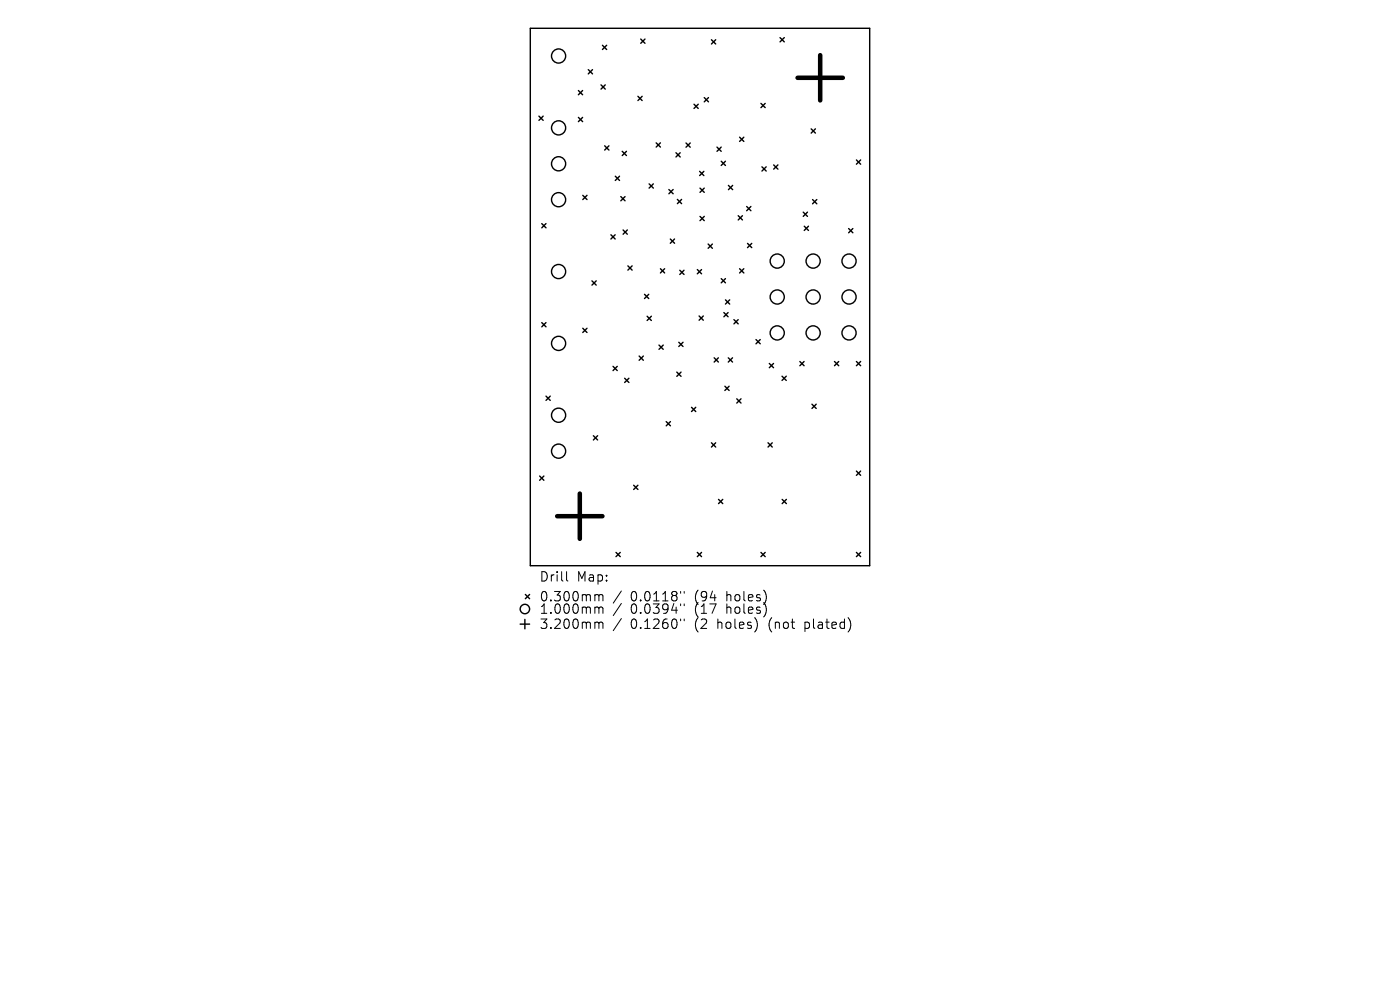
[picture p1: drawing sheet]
<svg xmlns="http://www.w3.org/2000/svg" width="297mm" height="210mm" viewBox="0 0 297 210" stroke-linecap="round" stroke-linejoin="round" font-family="sans-serif">
<defs><g id="words">
<g font-size="2.8">
<text x="114.4" y="123.7">Drill</text>
<text x="122.4" y="123.7">Map:</text>
<text x="114.4" y="127.9">0.300mm</text>
<text x="114.4" y="130.5">1.000mm</text>
<text x="133.8" y="127.9">0.0118&quot;</text>
<text x="133.8" y="130.5">0.0394&quot;</text>
<text x="147.5" y="127.9">(94</text>
<text x="147.5" y="130.5">(17</text>
<text x="154.4" y="127.9">holes)</text>
<text x="154.4" y="130.5">holes)</text>
<text x="114.4" y="133.7">3.200mm</text>
<text x="133.8" y="133.7">0.1260&quot;</text>
<text x="147.5" y="133.7">(2</text>
<text x="152.5" y="133.7">holes)</text>
<text x="163.5" y="133.7">(not</text>
<text x="171.4" y="133.7">plated)</text>
</g>
</g></defs>
<g fill="none" stroke="#000" stroke-width=".3">
<path d="M112.5 6h72v114h-72zM122.7 19.2l.9 .9M123.6 19.2l-.9 .9M124.8 14.8l.9 .9M125.7 14.8l-.9 .9M127.5 18l.9 .9M127.8 9.6l.9 .9M128.4 18l-.9 .9M128.7 9.6l-.9 .9M135.9 8.3l.9 .9M136.8 8.3l-.9 .9M150.9 8.4l.9 .9"/>
<path d="M151.8 8.4l-.9 .9M165.5 8l.9 .9M166.4 8l-.9 .9M114.3 24.6l.9 .9M115.2 24.6l-.9 .9M122.7 24.9l.9 .9M123.6 24.9l-.9 .9M128.3 30.9l.9 .9M129.2 30.9l-.9 .9M130.5 37.4l.9 .9M131.4 37.4l-.9 .9M132 32.1l.9 .9"/>
<path d="M132.9 32.1l-.9 .9M135.3 20.4l.9 .9M136.2 20.4l-.9 .9M137.7 39l.9 .9M138.6 39l-.9 .9M139.2 30.3l.9 .9M140.1 30.3l-.9 .9M143.4 32.4l.9 .9M144.3 32.4l-.9 .9M145.5 30.3l.9 .9M146.4 30.3l-.9 .9M147.2 22.1l.9 .9"/>
<path d="M148.1 22.1l-.9 .9M148.4 36.3l.9 .9M148.5 39.9l.9 .9M149.3 36.3l-.9 .9M149.4 39.9l-.9 .9M149.4 20.7l.9 .9M150.3 20.7l-.9 .9M152.1 31.2l.9 .9M153 31.2l-.9 .9M153 34.2l.9 .9M153.9 34.2l-.9 .9M154.5 39.3l.9 .9"/>
<path d="M155.4 39.3l-.9 .9M156.9 29.1l.9 .9M157.8 29.1l-.9 .9M161.4 21.9l.9 .9M161.6 35.4l.9 .9M162.3 21.9l-.9 .9M162.5 35.4l-.9 .9M164.1 35l.9 .9M165 35l-.9 .9M172.1 27.3l.9 .9M173 27.3l-.9 .9M181.7 33.9l.9 .9"/>
<path d="M182.6 33.9l-.9 .9M114.9 47.4l.9 .9M115.8 47.4l-.9 .9M123.6 41.4l.9 .9M124.5 41.4l-.9 .9M125.6 59.6l.9 .9M126.5 59.6l-.9 .9M129.6 49.8l.9 .9M130.5 49.8l-.9 .9M131.7 41.7l.9 .9M132.2 48.8l.9 .9M132.6 41.7l-.9 .9"/>
<path d="M133.1 48.8l-.9 .9M133.2 56.4l.9 .9M134.1 56.4l-.9 .9M140.1 57l.9 .9M141 57l-.9 .9M141.9 40.2l.9 .9M142.2 50.7l.9 .9M142.8 40.2l-.9 .9M143.1 50.7l-.9 .9M143.7 42.3l.9 .9M144.2 57.3l.9 .9M144.6 42.3l-.9 .9"/>
<path d="M145.1 57.3l-.9 .9M147.9 57.2l.9 .9M148.5 45.9l.9 .9M148.8 57.2l-.9 .9M149.4 45.9l-.9 .9M150.2 51.8l.9 .9M151.1 51.8l-.9 .9M153 59.1l.9 .9M153.9 59.1l-.9 .9M156.6 45.8l.9 .9M156.9 57l.9 .9M157.5 45.8l-.9 .9"/>
<path d="M157.8 57l-.9 .9M158.4 43.8l.9 .9M158.6 51.6l.9 .9M159.3 43.8l-.9 .9M159.5 51.6l-.9 .9M170.4 45l.9 .9M170.6 48l.9 .9M171.3 45l-.9 .9M171.5 48l-.9 .9M172.4 42.3l.9 .9M173.3 42.3l-.9 .9M180 48.5l.9 .9"/>
<path d="M180.9 48.5l-.9 .9M114.9 68.4l.9 .9M115.8 68.4l-.9 .9M123.6 69.6l.9 .9M124.5 69.6l-.9 .9M130.1 77.7l.9 .9M131 77.7l-.9 .9M135.6 75.5l.9 .9M136.5 75.5l-.9 .9M136.7 62.4l.9 .9M137.3 67.1l.9 .9M137.6 62.4l-.9 .9"/>
<path d="M138.2 67.1l-.9 .9M139.8 73.2l.9 .9M140.7 73.2l-.9 .9M143.6 78.9l.9 .9M144 72.6l.9 .9M144.5 78.9l-.9 .9M144.9 72.6l-.9 .9M148.3 67l.9 .9M149.2 67l-.9 .9M151.5 75.9l.9 .9M152.4 75.9l-.9 .9M153.6 66.3l.9 .9"/>
<path d="M153.9 63.6l.9 .9M154.5 66.3l-.9 .9M154.5 75.9l.9 .9M154.8 63.6l-.9 .9M155.4 75.9l-.9 .9M155.7 67.8l.9 .9M156.6 67.8l-.9 .9M160.4 72l.9 .9M161.3 72l-.9 .9M163.2 77.1l.9 .9M164.1 77.1l-.9 .9M165.9 79.8l.9 .9"/>
<path d="M166.8 79.8l-.9 .9M169.7 76.7l.9 .9M170.6 76.7l-.9 .9M177 76.7l.9 .9M177.9 76.7l-.9 .9M181.7 76.7l.9 .9M182.6 76.7l-.9 .9M115.8 84l.9 .9M116.7 84l-.9 .9M125.9 92.4l.9 .9M126.8 92.4l-.9 .9M132.5 80.2l.9 .9"/>
<path d="M133.4 80.2l-.9 .9M141.3 89.4l.9 .9M142.2 89.4l-.9 .9M146.7 86.4l.9 .9M147.6 86.4l-.9 .9M150.9 93.9l.9 .9M151.8 93.9l-.9 .9M153.8 81.9l.9 .9M154.7 81.9l-.9 .9M156.3 84.6l.9 .9M157.2 84.6l-.9 .9M162.9 93.9l.9 .9"/>
<path d="M163.8 93.9l-.9 .9M172.3 85.7l.9 .9M173.2 85.7l-.9 .9M181.7 99.9l.9 .9M182.6 99.9l-.9 .9M114.5 101l.9 .9M115.4 101l-.9 .9M130.7 117.2l.9 .9M131.6 117.2l-.9 .9M134.4 102.9l.9 .9M135.3 102.9l-.9 .9M147.9 117.2l.9 .9"/>
<path d="M148.8 117.2l-.9 .9M152.4 105.9l.9 .9M153.3 105.9l-.9 .9M161.4 117.2l.9 .9M162.3 117.2l-.9 .9M165.9 105.9l.9 .9M166.8 105.9l-.9 .9M181.7 117.2l.9 .9M182.6 117.2l-.9 .9M110.4 132.4h2M111.4 131.4v2M111.5 126.1l.9 .9"/>
<path d="M112.4 126.1l-.9 .9"/>
<circle cx="118.5" cy="11.9" r="1.5"/>
<circle cx="118.5" cy="34.7" r="1.5"/>
<circle cx="118.5" cy="27.1" r="1.5"/>
<circle cx="118.5" cy="42.4" r="1.5"/>
<circle cx="118.5" cy="57.6" r="1.5"/>
<circle cx="164.9" cy="55.4" r="1.5"/>
<circle cx="172.5" cy="55.4" r="1.5"/>
<circle cx="180.1" cy="55.4" r="1.5"/>
<circle cx="118.5" cy="72.8" r="1.5"/>
<circle cx="164.9" cy="70.6" r="1.5"/>
<circle cx="164.9" cy="63" r="1.5"/>
<circle cx="172.5" cy="63" r="1.5"/>
<circle cx="172.5" cy="70.6" r="1.5"/>
<circle cx="180.1" cy="70.6" r="1.5"/>
<circle cx="180.1" cy="63" r="1.5"/>
<circle cx="118.5" cy="95.7" r="1.5"/>
<circle cx="118.5" cy="88.1" r="1.5"/>
<circle cx="111.4" cy="129.2" r="1"/>
</g>
<path d="M169.2 16.5h9.6M174 11.7v9.6M118.2 109.5h9.6M123 104.7v9.6" fill="none" stroke="#000" stroke-width=".96"/>
<g fill="none" stroke="#000" stroke-width=".21">
<path d="M120.2 121.3v1.7l.3 .3M126.5 126.1l.5 .1 .1 .2M126.5 128.8l.5 .1 .1 .2M126.5 132h.3l.3 .3M127.1 126.4l.2-.3 .5 .1 .1 1.3M127.1 126.4v1.1M127.1 129.1v1M127.1 132.3v1M127.1 129.1l.2-.3 .5 .1 .1 1.2M127.1 132.3l.2-.3 .5 .1 .1 1.2M131.8 125.4l-1.7 2.5M131.8 128l-1.7 2.6"/>
<path d="M131.8 131.2l-1.7 2.6M144.4 125.5v.3M144.4 128.1v.4M144.4 131.3v.4M145.1 125.5v.3M145.1 128.1v.4M145.1 131.3v.4"/>
</g>
<use href="#words"/>
</svg>
